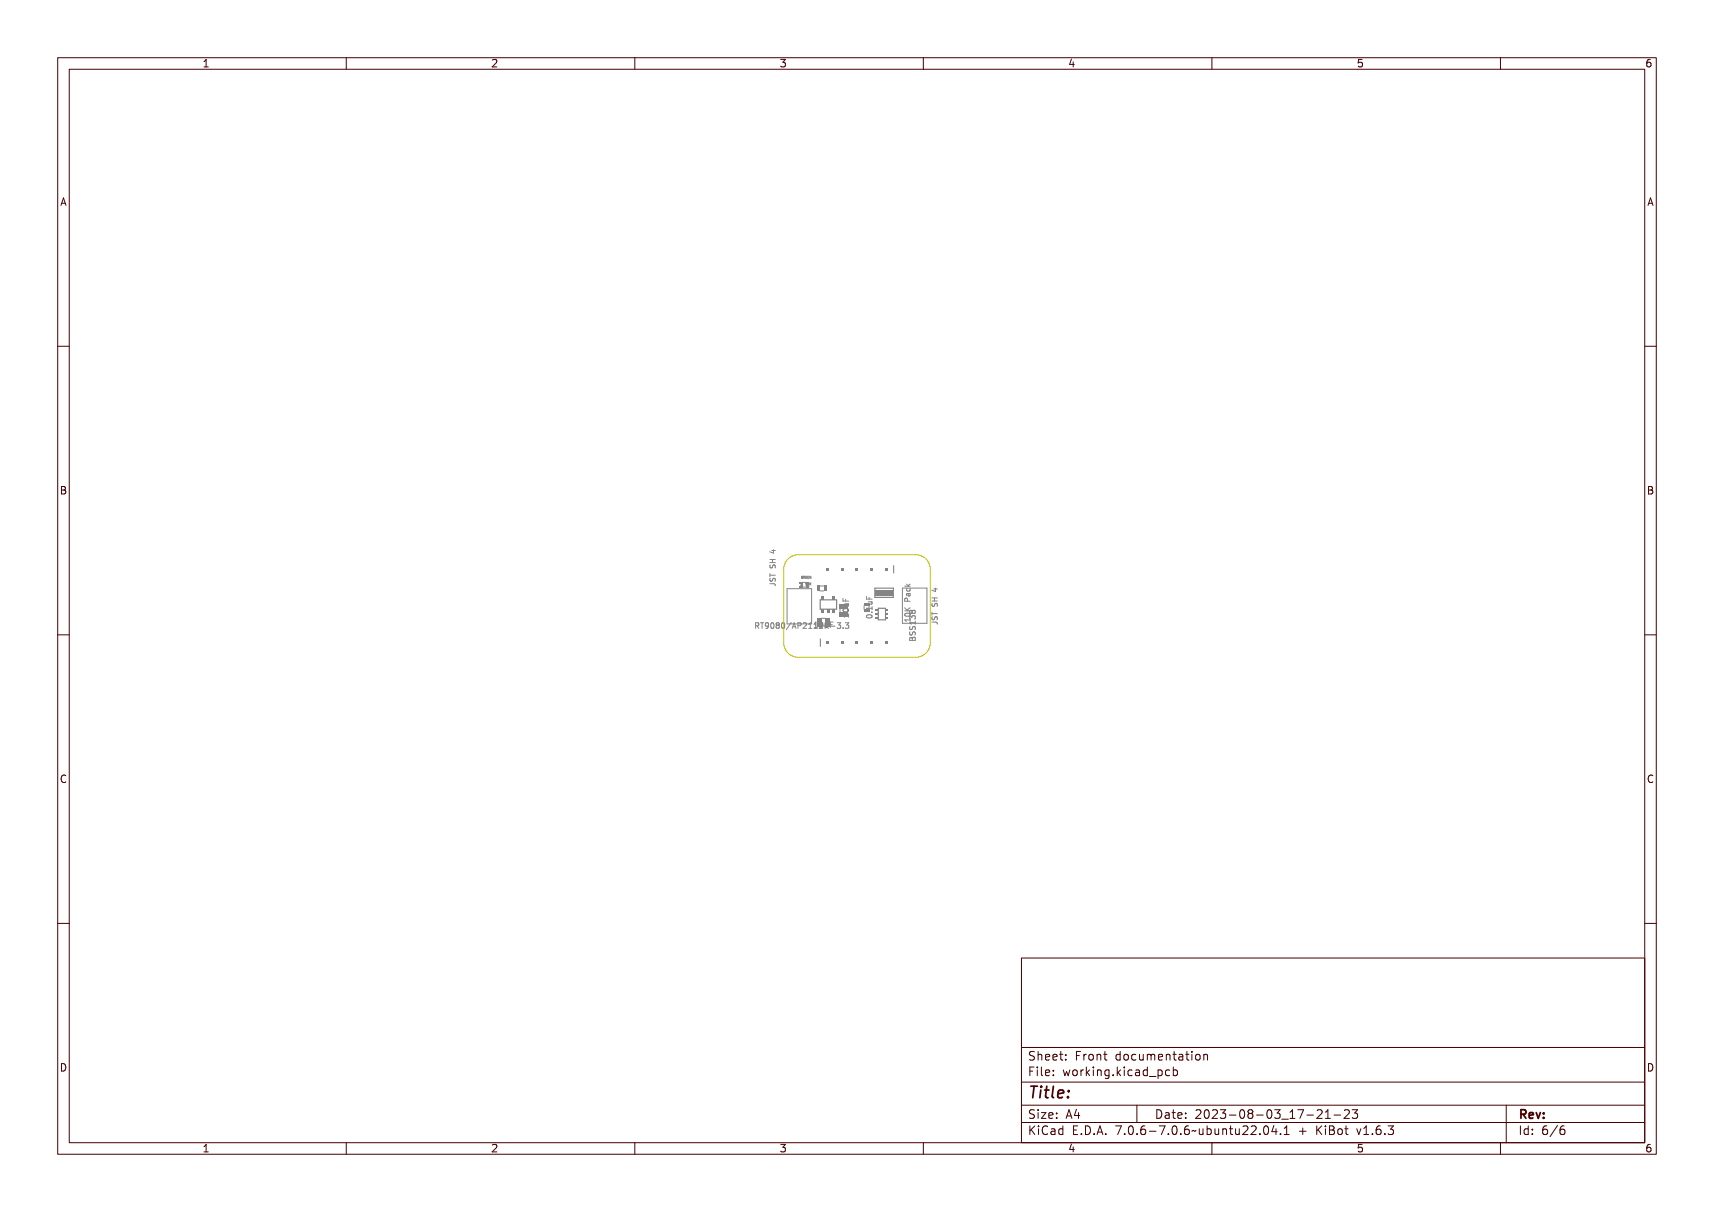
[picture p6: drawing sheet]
<svg xmlns="http://www.w3.org/2000/svg" width="297mm" height="210mm" viewBox="0 0 297 210" stroke-linecap="round" stroke-linejoin="round" font-family="sans-serif">
<defs><g id="words">
<text font-size="2.7" fill="#480000" x="178" y="190.3">Title:</text>
<g font-size="2" fill="#480000">
<text x="178" y="183.7">Sheet: Front documentation</text>
<text x="178" y="186.5">File: working.kicad_pcb</text>
<text x="178" y="193.9">Size: A4</text>
<text x="178" y="196.6">KiCad E.D.A. 7.0.6-7.0.6~ubuntu22.04.1 + KiBot v1.6.3</text>
<text x="200" y="193.9">Date: 2023-08-03_17-21-23</text>
<text x="263" y="196.6">Id: 6/6</text>
<text x="263" y="193.9">Rev:</text>
</g>
<g font-size="1.7" fill="#480000">
<text x="35" y="11.7">1</text>
<text x="85" y="11.7">2</text>
<text x="135" y="11.7">3</text>
<text x="185" y="11.7">4</text>
<text x="235" y="11.7">5</text>
<text x="285" y="11.7">6</text>
<text x="10.5" y="35.7">A</text>
<text x="285.5" y="35.7">A</text>
<text x="10.5" y="85.6">B</text>
<text x="285.5" y="85.6">B</text>
<text x="10.5" y="135.7">C</text>
<text x="285.5" y="135.7">C</text>
<text x="10.5" y="185.6">D</text>
<text x="285.5" y="185.6">D</text>
<text x="35" y="199.7">1</text>
<text x="85" y="199.7">2</text>
<text x="135" y="199.7">3</text>
<text x="185" y="199.7">4</text>
<text x="235" y="199.7">5</text>
<text x="285" y="199.7">6</text>
</g>
<g font-size="1.3" fill="#848484">
<text x="151.1" y="107.3" transform="rotate(-90 151.1 107.3)">0.1uF</text>
<text x="133.2" y="108.9">RT9080/AP2112K-3.3</text>
<text x="140.9" y="108.8">10uF</text>
<text x="158.6" y="111.2" transform="rotate(-90 158.6 111.2)">BSS138</text>
</g>
<g font-size=".5" fill="#848484">
<text x="139.1" y="100.2">GREEN</text>
<text x="139.7" y="101.4">10K</text>
</g>
</g></defs>
<g fill="none" stroke="#848484" stroke-width=".17">
<path d="M133.4 99.4v.5M133.4 99.7h.9M133.4 97.5h.9M133.4 96.9h.9M133.5 97.9v.5h.3l.1-.4 .3-.1 .1 .2v.3M133.6 99.5h.1v.2h.8v.2h-.8v.2h-.1zM133.6 97.3h.9v.1h-.5v.3h.5v.1h-.9v-.1h.3v-.3h-.3zM133.6 95.9h.5l.1-.2 .3 .3h-.3v.4h-.1l-.5-.4zM133.6 98.1h.1a.18 .18 0 0 0 0 .3 .18 .18 0 0 0 .2-.1 .29 .29 0 0 1 .5-.2 .29 .29 0 0 1-.1 .5v-.1a.22 .22 0 0 0 .1-.3 .22 .22 0 0 0-.3 0 .22 .22 0 0 0-.1 .3 .29 .29 0 0 1-.4 0 .29 .29 0 0 1 0-.4zM133.7 96h.4v.3zM133.7 95.4h.6M133.9 96.9v.6"/>
<path d="M134 95.3v.5l-.6-.2M139 99.8l-.1 .2 .1 .2M139.2 99.9h.2l-.2 .1 .1 .2 .1-.1v.1a.18 .18 0 0 1-.2-.1 .18 .18 0 0 1 0-.2zM139.5 99.9h.2v.3l-.1-.1-.1 .1zM139.5 99.9l.1 .1zM139.8 99.9h.2h-.2v.1h.2l-.2 .1v.1h.2h-.2zM140.1 99.9h.2h-.2v.1h.2l-.2 .1v.1h.2h-.2zM140.4 99.9l.1 .3 .1-.3v.3l-.2-.3v.3zM130.9 108.4h.5v-.4l-.5-.1v1M131.2 108.4l.3 .5M131.8 107.9h.5M132.1 107.9v1"/>
<path d="M132.7 108.9h.2M132.8 107.9l-.2 .2v.2l.2 .2M133.2 108h.3a.26 .26 0 0 1 .3 .2 .26 .26 0 0 1-.2 .3l.3 .4h-.1l-.3-.4h-.1v.4h-.2zM133.4 108.1h.1a.17 .17 0 0 1 .2 .1 .17 .17 0 0 1-.2 .2h-.1zM133.4 101.1l.8 .1 .1 .3M133.5 100.2l-.1 .4 .2 .1 .2-.1 .2-.4h.3v.5M133.6 101.1h.6a.26 .26 0 0 1 .3 .2 .26 .26 0 0 1-.2 .3 .21 .21 0 0 0 .1-.2 .21 .21 0 0 0-.2-.2h-.5v.2h-.1zM133.6 100.3l.1 .1a.18 .18 0 0 0 0 .3 .18 .18 0 0 0 .2-.2 .29 .29 0 0 1 .5-.2 .29 .29 0 0 1-.1 .5 .22 .22 0 0 0 .1-.3 .22 .22 0 0 0-.3-.1 .22 .22 0 0 0-.1 .3 .29 .29 0 0 1-.4 0 .29 .29 0 0 1 0-.4zM134 108h.7v.1h-.3v.8h-.1v-.8h-.3zM134.9 108h.1a.47 .47 0 0 1 .4 .5 .47 .47 0 0 1-.5 .4v-.1a.28 .28 0 0 0 .3 0 .28 .28 0 0 0 .1-.3 .3 .3 0 0 1-.5 0 .3 .3 0 0 1 .1-.5zM135.7 108.1l.1-.1a.46 .46 0 0 1 .4 .4 .46 .46 0 0 1-.4 .5l-.2-.2zM135.8 108.1a.39 .39 0 0 1 .3 .3 .39 .39 0 0 1-.3 .4l-.1-.4z"/>
<path d="M136.4 102h4.2v6.1h-4.2zM136.5 108a.27 .27 0 0 1 .4 0 .27 .27 0 0 1-.1 .4 .27 .27 0 0 1 .1 .4 .27 .27 0 0 1-.4 0 .27 .27 0 0 1 .1-.4l-.2-.1zM137.2 108.1l.1-.1a.46 .46 0 0 1 .5 .4 .46 .46 0 0 1-.5 .5l-.1-.2zM137.4 108.1a.39 .39 0 0 1 .3 .3 .39 .39 0 0 1-.3 .4l-.1-.4zM138.4 108h.2l-.5 1h-.2zM139 108h.1l.3 .9h-.1l-.1-.2h-.3l-.1 .2h-.1zM139 108.1l.2 .5h-.3zM139.6 108h.2a.31 .31 0 0 1 .4 .4 .31 .31 0 0 1-.5 .1v.4h-.1zM139.6 101.4h.2M139.6 101.1h.1M139.7 108.1h.1a.18 .18 0 0 1 .2 .2 .18 .18 0 0 1-.2 .1h-.1zM139.8 101h.1l.1 .4h-.2z"/>
<path d="M140.2 101.1v.2zM140.3 108a.34 .34 0 0 1 .6 .1 .34 .34 0 0 1-.2 .5l-.2 .2h.4v.1h-.6l.3-.4a.23 .23 0 0 0 .1-.4 .23 .23 0 0 0-.4 0zM140.4 101v.2l.2-.2-.1 .2 .1 .2-.2-.2v.2zM141 107.9l.4-.1v.9h.2v.1h-.5v-.1h.2v-.7h-.3zM141.2 108h.3v.8h.2v.1h-.5v-.1h.2v-.7h-.2zM141.8 108l.1-.1a.46 .46 0 0 1 .5 .4 .46 .46 0 0 1-.5 .5l-.1-.3zM141.9 108h.4v.8h.2v.1h-.5v-.1h.2v-.7h-.3zM142 108a.39 .39 0 0 1 .2 .3 .39 .39 0 0 1-.2 .4l-.1-.4zM142.6 108.1h.1v.5l.1 .1 .2-.1v-.5h.1v.7l-.1-.1a.23 .23 0 0 1-.3 .1 .23 .23 0 0 1-.1-.3zM142.7 108a.34 .34 0 0 1 .5 .1 .34 .34 0 0 1-.2 .5l-.2 .2h.5v.1h-.6l.3-.4a.23 .23 0 0 0 0-.4 .23 .23 0 0 0-.3 0zM143.4 107.8h.5v.2h-.4v.2h.4v.1h-.4v.5h-.1zM143.4 108h.2v.4l.4-.4h.1l-.3 .4 .3 .5h-.1l-.3-.5-.1 .5h-.2z"/>
<path d="M144.4 108.5h.3v.1h-.3zM145 108a.29 .29 0 0 1 .5 0 .29 .29 0 0 1-.1 .4 .3 .3 0 0 1 .1 .5 .3 .3 0 0 1-.5-.1h.1a.22 .22 0 0 0 .3 .1 .22 .22 0 0 0 .1-.3 .22 .22 0 0 0-.3-.1l.1-.1a.19 .19 0 0 0 .1-.3 .19 .19 0 0 0-.3 0zM146 108.7h.2v.2h-.2zM146.1 103.7v.5h.9M146.1 106.7h.9v-.2h.1v.5h-.1v-.2h-.8l.1 .2h-.1zM146.1 104.1h.1v.4h.3v-.4h.1v.4h.5v.2h-1zM146.2 105.6a.47 .47 0 0 1 .5-.2 .47 .47 0 0 1 .3 .5 .48 .48 0 0 1-.6 .2 .48 .48 0 0 1-.3-.5zM146.2 105.8l.4-.1a.37 .37 0 0 1 .5 .3 .55 .55 0 0 1-.5 .3 .55 .55 0 0 1-.5-.3zM146.2 105.9a.43 .43 0 0 1 .8 .2 .43 .43 0 0 1-.8-.2zM146.4 104.9h.7l-.1 .1a.23 .23 0 0 1 .1 .3 .23 .23 0 0 1-.3 .2h-.4v-.2h.5l.1-.1-.1-.1-.5-.1zM146.4 104.6h.6M146.5 103.8v.4"/>
<path d="M146.6 108a.29 .29 0 0 1 .5 0 .29 .29 0 0 1-.1 .4 .3 .3 0 0 1 .1 .5 .3 .3 0 0 1-.5-.1h.1a.22 .22 0 0 0 .2 .1 .22 .22 0 0 0 .1-.3 .22 .22 0 0 0-.2-.1l.1-.1a.19 .19 0 0 0 .1-.3 .19 .19 0 0 0-.3 0zM147 104.6v.4h-.6M147 106.4v.6M147 106.7h-.9l.2 .3M150.2 105.2h.8v-.2h.1v.5h-.1v-.2h-.7l.1 .3h-.2zM150.2 103.4h.1v.5h.3v-.4h.1v.4h.4v.1h-.9zM150.3 106.7l.4-.1a.38 .38 0 0 1 .5 .3 .55 .55 0 0 1-.5 .3 .55 .55 0 0 1-.5-.3zM150.3 106.8a.43 .43 0 0 1 .7 .2 .43 .43 0 0 1-.7-.2zM150.4 104.3h.7l-.1 .1a.23 .23 0 0 1 .1 .3 .23 .23 0 0 1-.2 .1h-.5v-.1h.6l.1-.1-.2-.2h-.5zM151 106h.1v.2h-.1zM156.8 105.8h.9M156.8 105.3l.5 .5"/>
<path d="M156.8 101.6h.9M156.8 106.6h.8v-.2h.1v.5h-.1v-.2h-.7l.1 .2h-.1zM156.8 104.8l.4 .3 .5-.3v.1l-.4 .3 .4 .1v.1h-.9v-.1h.4l-.4-.4zM156.8 105.8a.49 .49 0 0 1 .6-.2 .49 .49 0 0 1 .3 .4 .48 .48 0 0 1-.5 .2 .48 .48 0 0 1-.4-.4zM156.9 103.4l.3-.1 .2 .5h.3v.1h-.9zM156.9 105.8a.41 .41 0 0 1 .7 .2 .41 .41 0 0 1-.7-.2zM157 103.5h.2l.1 .3h-.4zM157.1 101.1l.2 .2 .4-.3v.1l-.3 .3 .3 .1v.1h-.9v-.1h.5zM157.1 101.2l.3 .4M157.1 101.9h.1a.25 .25 0 0 0 0 .3 .25 .25 0 0 0 .4 0 .25 .25 0 0 0 0-.3h.1a.35 .35 0 0 1-.3 .5 .35 .35 0 0 1-.3-.5zM157.1 102.7l.6-.1-.1 .1a.24 .24 0 0 1 .2 .3 .24 .24 0 0 1-.3 .2 .24 .24 0 0 1-.2-.3v-.2l-.1 .1v.3h-.1zM157.1 102v.3l.2 .1 .4-.1v-.3"/>
<path d="M157.3 104.2l-.1-.5h-.3l-.1 .5h.9M157.3 102.8l.2 .5 .2-.2v-.3M157.3 106.2l-.4 .1-.1 .2 .1 .2 .4 .1M157.7 108.4h.8v-.2h.1v.5h-.1v-.2h-.7l.1 .2h-.2zM157.7 107.4h-.9l.2 .3M157.7 105.3l-.5 .4M157.7 102.8l-.6 .1v.3M157.7 101.2l-.4 .3M157.7 109.8l.1 .1a.19 .19 0 0 0-.1 .2 .19 .19 0 0 0 .3 .1 .19 .19 0 0 0 .1-.2 .3 .3 0 0 1 .5-.2 .3 .3 0 0 1-.1 .5 .22 .22 0 0 0 .1-.3 .22 .22 0 0 0-.3 0 .32 .32 0 0 1-.5 .3 .32 .32 0 0 1-.1-.5zM157.7 109l.1 .1a.19 .19 0 0 0-.1 .2 .19 .19 0 0 0 .3 .1 .19 .19 0 0 0 .1-.2 .3 .3 0 0 1 .5-.1 .3 .3 0 0 1-.1 .5 .22 .22 0 0 0 .1-.4 .22 .22 0 0 0-.3 0 .32 .32 0 0 1-.5 .4 .32 .32 0 0 1-.1-.6zM157.7 106.7l.3-.1 .1 .2a.27 .27 0 0 1 .5-.1 .27 .27 0 0 1 0 .4 .27 .27 0 0 1-.5-.1 .27 .27 0 0 1-.4 .1 .27 .27 0 0 1 0-.4zM157.7 107.5l.3-.1 .1 .2a.3 .3 0 0 1 .5-.1 .3 .3 0 0 1-.1 .5v-.1a.22 .22 0 0 0 .1-.3 .22 .22 0 0 0-.3 0 .22 .22 0 0 0-.1 .2l-.1-.1a.19 .19 0 0 0-.3-.1 .19 .19 0 0 0 0 .3l-.1 .1z"/>
<path d="M157.8 110.6l.2-.1 .1 .2a.26 .26 0 0 1 .4-.2 .26 .26 0 0 1 .1 .3v.3h-.9zM157.8 110.7h.3v.3h-.3zM158 106.1v.1M158 105.9l-.1-.2-.2 .1v.4M158 105.9l.2-.2 .3 .1 .1 .4M158 105.9v.2M158 106.1l.1 .1M158.2 110.7h.3v.3h-.3zM161.5 103.6h.9M161.5 104.1h.9M161.5 107.8h.8l.1 .3M161.5 106.1v.5"/>
<path d="M161.5 106.3h.9M161.5 104.5l.1 .5h.2l.2-.4 .2-.1 .2 .2v.4M161.5 106.9v.3l.2 .2 .2-.1 .2-.4h.2l.1 .5M161.6 107.8h.6a.26 .26 0 0 1 .4 .2 .26 .26 0 0 1-.2 .3 .21 .21 0 0 0 .1-.3 .21 .21 0 0 0-.3-.1h-.5v.2h-.1zM161.6 106.1h.1v.3h.8v.1h-.8v.3h-.1zM161.6 103.9h.9v.1h-.4v.4h.4v.1h-.9v-.1h.4v-.4h-.4zM161.6 102.5h.6l.1-.1 .2 .2h-.2v.4h-.1l-.6-.3zM161.7 107h.1a.2 .2 0 0 0 0 .4 .18 .18 0 0 0 .2-.2 .29 .29 0 0 1 .5-.2 .29 .29 0 0 1-.1 .5v-.1a.22 .22 0 0 0 .1-.3 .22 .22 0 0 0-.3 0 .22 .22 0 0 0-.1 .3 .29 .29 0 0 1-.4 0 .29 .29 0 0 1 0-.4zM161.7 104.7l.1 .1a.18 .18 0 0 0 0 .3 .18 .18 0 0 0 .2-.2 .29 .29 0 0 1 .5-.1 .29 .29 0 0 1-.1 .4 .22 .22 0 0 0 .1-.3 .22 .22 0 0 0-.3-.1 .22 .22 0 0 0-.1 .3 .29 .29 0 0 1-.4 0 .29 .29 0 0 1 0-.4zM161.7 102.6h.5v.3zM161.8 102h.6M161.9 103.6v.5"/>
<path d="M162.1 101.9v.6l-.7-.2"/>
<circle cx="135.1" cy="108.3" r=".21"/>
<circle cx="135.9" cy="108.4" r=".09"/>
<circle cx="136.7" cy="108.2" r=".16"/>
<circle cx="136.7" cy="108.7" r=".19"/>
<circle cx="137.5" cy="108.4" r=".09"/>
<circle cx="140.2" cy="101.2" r=".17"/>
<circle cx="140.2" cy="101.2" r=".03"/>
<circle cx="142.1" cy="108.3" r=".09"/>
<circle cx="146.6" cy="106" r=".09"/>
<circle cx="150.7" cy="106.9" r=".09"/>
<circle cx="157.3" cy="105.9" r=".08"/>
<circle cx="157.5" cy="102.9" r=".15"/>
<circle cx="157.9" cy="106.9" r=".16"/>
<circle cx="158.4" cy="106.9" r=".19"/>
</g>
<path d="M152.2 105.4h1.2v2h-1.2z" fill="none" stroke="#848484" stroke-width=".2"/>
<g fill="#848484">
<path d="M151.8 106.9h.3v.3h-.3z" fill-rule="evenodd"/>
<path d="M153.5 106.9h.4v.3h-.4z" fill-rule="evenodd"/>
<path d="M151.8 106.3h.3v.2h-.3z" fill-rule="evenodd"/>
<path d="M153.5 106.3h.4v.2h-.4z" fill-rule="evenodd"/>
<path d="M151.8 105.6h.3v.3h-.3z" fill-rule="evenodd"/>
<path d="M153.5 105.6h.4v.3h-.4z" fill-rule="evenodd"/>
</g>
<path d="M142.1 103.9h2.9v1.7h-2.9z" fill="none" stroke="#848484" stroke-width=".2"/>
<g fill="#848484">
<path d="M142.3 103.2h.5v.7h-.5z" fill-rule="evenodd"/>
<path d="M142.3 105.6h.5v.6h-.5z" fill-rule="evenodd"/>
<path d="M143.3 105.6h.5v.6h-.5z" fill-rule="evenodd"/>
<path d="M144.2 103.2h.5v.7h-.5z" fill-rule="evenodd"/>
<path d="M144.2 105.6h.5v.6h-.5z" fill-rule="evenodd"/>
</g>
<path d="M142.3 107.1h.7" fill="none" stroke="#848484" stroke-width=".17"/>
<g fill="#848484">
<path d="M141.6 107.1h.7v1.4h-.7z" fill-rule="evenodd"/>
<path d="M143 107.1h.8v1.4h-.8z" fill-rule="evenodd"/>
</g>
<g fill="none" stroke="#848484" stroke-width=".17">
<path d="M138.6 101a.3 .3 0 0 1 .2 .3 .3 .3 0 0 1-.2 .3M139 101.7h.7M139 100.9h.7M140.2 101a.27 .27 0 0 0-.3 .3 .27 .27 0 0 0 .3 .3"/>
<circle cx="138.7" cy="101.7" r=".08"/>
</g>
<g fill="#848484">
<path d="M138.5 101.6h.2v.2h-.2z" fill-rule="evenodd"/>
<path d="M138.6 101.7l.4 .1z" fill-rule="evenodd"/>
<path d="M138.8 100.9h.2v.9h-.2z" fill-rule="evenodd"/>
<path d="M139.7 101.6h.5v.2h-.5z" fill-rule="evenodd"/>
<path d="M139.7 101h.2v.6h-.2z" fill-rule="evenodd"/>
<path d="M139.9 101.5l.1 .1z" fill-rule="evenodd"/>
<path d="M138.5 100.9h.3v.2h-.3z" fill-rule="evenodd"/>
<path d="M149.7 104.4h.9v.5h-.9z" fill-rule="evenodd"/>
<path d="M149.7 105.6h.9v.5h-.9z" fill-rule="evenodd"/>
</g>
<path d="M151.6 101.9h3.2v1.6h-3.2z" fill="none" stroke="#848484" stroke-width=".2"/>
<path d="M151.7 102.2h3v1h-3z" fill-rule="evenodd" fill="#848484"/>
<path d="M154.9 98v1.3" fill="none" stroke="#848484" stroke-width=".2"/>
<g fill="#848484">
<path d="M153.3 98.4h.5v.5h-.5z" fill-rule="evenodd"/>
<path d="M150.8 98.4h.5v.5h-.5z" fill-rule="evenodd"/>
<path d="M148.2 98.4h.6v.5h-.6z" fill-rule="evenodd"/>
<path d="M145.7 98.4h.5v.5h-.5z" fill-rule="evenodd"/>
<path d="M143.2 98.4h.5v.5h-.5z" fill-rule="evenodd"/>
</g>
<path d="M145.6 105.4v.7M146.9 105.4v.7" fill="none" stroke="#848484" stroke-width=".17"/>
<g fill="#848484">
<path d="M145.5 104.7h1.4v.7h-1.4z" fill-rule="evenodd"/>
<path d="M145.5 106.1h1.4v.8h-1.4z" fill-rule="evenodd"/>
</g>
<path d="M156.4 101.9h4.2v6.1h-4.2z" fill="none" stroke="#848484" stroke-width=".17"/>
<path d="M142.2 110.7v1.3" fill="none" stroke="#848484" stroke-width=".2"/>
<g fill="#848484">
<path d="M143.2 111.1h.5v.5h-.5z" fill-rule="evenodd"/>
<path d="M145.7 111.1h.5v.5h-.5z" fill-rule="evenodd"/>
<path d="M148.2 111.1h.6v.5h-.6z" fill-rule="evenodd"/>
<path d="M150.8 111.1h.5v.5h-.5z" fill-rule="evenodd"/>
<path d="M153.3 111.1h.5v.5h-.5z" fill-rule="evenodd"/>
</g>
<path d="M142 102.4h.8M142 101.5h.8" fill="none" stroke="#848484" stroke-width=".17"/>
<g fill="#848484">
<path d="M142.7 101.5h.5v.9h-.5z" fill-rule="evenodd"/>
<path d="M141.6 101.5h.5v.9h-.5z" fill-rule="evenodd"/>
</g>
<path d="M136.8 96.7l1-.5 .5-.1h20.4a2.54 2.54 0 0 1 2.5 2.6v12.7a2.54 2.54 0 0 1-2.5 2.5h-20.4a2.54 2.54 0 0 1-2.5-2.5v-12.7a2.53 2.53 0 0 1 1-2z" fill="none" stroke="#c2c200" stroke-width=".17"/>
<g fill="none" stroke="#480000" stroke-width=".17">
<path d="M10 10h277v190h-277zM12 12h273v186h-273zM60 10v2M110 10v2M160 10v2M210 10v2M260 10v2M10 60h2M285 60h2M10 110h2M285 110h2M10 160h2"/>
<path d="M285 160h2M177 166h108v32h-108zM60 198v2M110 198v2M160 198v2M177 181.5h108M177 187.5h108M177 191.5h108M177 194.5h108M178.1 195.2h.2v.6l.6-.6h.3l-.6 .6 .6 .8h-.2l-.5-.7-.2 .2v.5h-.2zM178.2 185h.9v.2h-.7v.4h.6v.2h-.6v.7h-.2zM178.3 182.4l.5-.1h.2v.2a.31 .31 0 0 0-.5-.1 .31 .31 0 0 0 0 .5 .5 .5 0 0 1 .6 .6 .5 .5 0 0 1-.8 .2l-.1-.2a.34 .34 0 0 0 .4 .1 .34 .34 0 0 0 .1-.5 .47 .47 0 0 1-.5-.2 .47 .47 0 0 1 .1-.5z"/>
<path d="M178.3 192.5l.5-.1h.2v.2a.31 .31 0 0 0-.5-.1 .31 .31 0 0 0 0 .5 .5 .5 0 0 1 .6 .6 .5 .5 0 0 1-.8 .2l-.1-.2a.34 .34 0 0 0 .4 .1 .34 .34 0 0 0 .1-.5 .47 .47 0 0 1-.5-.2 .47 .47 0 0 1 .1-.5zM179.4 182.2h.2v.6a.35 .35 0 0 1 .4-.1 .35 .35 0 0 1 .2 .4v.6h-.2v-.8h-.4v.8h-.2zM179.5 185.4h.4v.9h.4v.2h-.9v-.2h.3v-.8h-.2zM179.5 192.8h.4v.9h.4v.1h-.9v-.1h.3v-.8h-.2zM179.5 195.6h.4v.9h.4v.1h-.9v-.1h.3v-.8h-.2zM179.7 184.9h.2v.3h-.2zM179.7 192.3h.2v.3h-.2zM179.7 195.1h.2v.3h-.2zM180.6 184.9h.4v1.3l.4 .1v.2l-.5-.2v-1.2h-.3zM180.6 192.8h.8v.1l-.6 .8h.6v.1h-.8v-.1l.6-.8h-.6zM180.7 182.8a.49 .49 0 0 1 .6-.1 .49 .49 0 0 1 .2 .5h-.8a.42 .42 0 0 0 .3 .4 .42 .42 0 0 0 .4-.1v.2a.6 .6 0 0 1-.8-.1 .6 .6 0 0 1 .1-.8zM180.7 195.4l.5-.2h.3v.2a.43 .43 0 0 0-.6 0 .43 .43 0 0 0-.2 .5 .43 .43 0 0 0 .2 .5 .43 .43 0 0 0 .6 0v.2a.66 .66 0 0 1-.8-.1 .66 .66 0 0 1-.1-.8z"/>
<path d="M180.8 182.9l.4-.1 .1 .3h-.6zM181.8 195.6h.2a.45 .45 0 0 1 .5 0 .45 .45 0 0 1 .1 .4v.6h-.1v-.1a.38 .38 0 0 1-.5 .2 .38 .38 0 0 1-.2-.5 .38 .38 0 0 1 .4-.2h.3a.35 .35 0 0 0-.3-.4 .35 .35 0 0 0-.4 .2zM181.9 182.8a.49 .49 0 0 1 .6-.1 .49 .49 0 0 1 .2 .5h-.8a.42 .42 0 0 0 .3 .4 .42 .42 0 0 0 .5-.1v.2a.6 .6 0 0 1-.9-.1 .6 .6 0 0 1 .1-.8zM181.9 185.5a.49 .49 0 0 1 .6-.1 .49 .49 0 0 1 .2 .5h-.8a.42 .42 0 0 0 .3 .4 .42 .42 0 0 0 .5-.1v.2a.6 .6 0 0 1-.9-.1 .6 .6 0 0 1 .1-.8zM181.9 192.9a.49 .49 0 0 1 .6-.1 .49 .49 0 0 1 .2 .5h-.8a.42 .42 0 0 0 .3 .4 .42 .42 0 0 0 .5-.1v.2a.6 .6 0 0 1-.9-.1 .6 .6 0 0 1 .1-.8zM182 196.2l.5-.1a.31 .31 0 0 1-.2 .4 .31 .31 0 0 1-.4-.1zM182 182.9l.4-.1 .1 .3h-.6zM182 185.6l.4-.1 .1 .3h-.6zM182 193l.4-.1 .1 .3h-.6zM183 195.7l.4-.2 .2 .2v-.6h.2v1.5h-.2v-.1a.42 .42 0 0 1-.5 .1 .42 .42 0 0 1-.2-.5zM183.2 195.8l.1-.1a.4 .4 0 0 1 .3 .4 .4 .4 0 0 1-.3 .4l-.2-.2zM183.2 182.3h.2v.4h.4v.1h-.4l.1 .8h.3v.1h-.2a.3 .3 0 0 1-.4-.3v-.6h-.3v-.1h.3z"/>
<path d="M183.3 185.4h.2v.3h-.2zM183.3 186.2h.2v.3h-.2zM183.3 192.8h.2v.3h-.2zM183.3 193.6h.2v.2h-.2zM184.5 182.7h.2v.3h-.2zM184.5 183.5h.2v.2h-.2zM185.2 185.4h.2l.2 .8 .1-.5h.2l.2 .5 .1-.8h.2l-.2 1.1h-.2l-.2-.7-.2 .7h-.1zM185.4 195.2h.9v.2h-.7v.4h.6v.2h-.6v.5h.7v.1h-.9zM185.7 192.4h.2l.5 1.4h-.2l-.1-.3h-.5l-.1 .3h-.2zM185.8 192.6l.2 .7h-.4zM186.6 182.3h.9v.2h-.7v.4h.6v.2h-.6v.6h-.2zM186.7 185.5a.52 .52 0 0 1 .8 .4 .52 .52 0 0 1-.8 .4l-.1-.4z"/>
<path d="M186.8 185.6l.1-.1a.39 .39 0 0 1 .4 .4 .39 .39 0 0 1-.4 .4l-.1-.2zM186.9 196.4h.2v.2h-.2zM187.1 192.4h.2v.9h.2v.2h-.2v.3h-.2v-.3h-.6v-.2zM187.1 192.6v.7h-.4zM187.8 195.2a.76 .76 0 0 1 .9 .7 .76 .76 0 0 1-.9 .7zM188 195.4a.57 .57 0 0 1 .5 .5 .57 .57 0 0 1-.5 .6zM188 182.7h.2v.2a.3 .3 0 0 1 .3-.3 .3 .3 0 0 1 .3 .3 .37 .37 0 0 0-.5-.1 .37 .37 0 0 0-.1 .4v.5h-.2zM188 185.4h.2v.2a.3 .3 0 0 1 .3-.3 .3 .3 0 0 1 .3 .3 .37 .37 0 0 0-.5-.1 .37 .37 0 0 0-.1 .4v.6h-.2zM189.1 184.9h.1v.9l.5-.4h.2l-.4 .4 .5 .7h-.2l-.4-.6-.2 .1v.5h-.1zM189.1 182.8a.52 .52 0 0 1 .8 .4 .52 .52 0 0 1-.8 .4l-.1-.4zM189.2 182.9l.1-.1a.39 .39 0 0 1 .4 .4 .39 .39 0 0 1-.4 .4l-.1-.2zM189.3 196.4h.3v.2h-.3z"/>
<path d="M190.2 182.7h.2v.1a.35 .35 0 0 1 .4-.1 .35 .35 0 0 1 .3 .4v.6h-.2l-.1-.8h-.3l-.1 .8h-.2zM190.3 185.4h.4v.9h.4v.2h-.9v-.2h.4v-.8h-.3zM190.5 195.2h.3l.4 1.4h-.2l-.1-.3h-.5l-.1 .3h-.2zM190.6 184.9h.1v.3h-.1zM190.6 195.4l.2 .7h-.4zM191.4 185.4h.2v.1a.35 .35 0 0 1 .4-.1 .35 .35 0 0 1 .3 .4v.7h-.2l-.1-.9h-.3l-.1 .9h-.2zM191.7 182.3h.1v.4h.4v.1h-.4l.1 .8h.3v.1h-.2a.3 .3 0 0 1-.3-.3v-.6h-.3v-.1h.3zM191.7 196.4h.3v.2h-.3zM192.7 185.5l.3-.2 .3 .2v-.1h.2v1a.53 .53 0 0 1-.8 .4v-.2a.36 .36 0 0 0 .4 .1 .36 .36 0 0 0 .2-.4l-.1 .1a.53 .53 0 0 1-.7-.3 .53 .53 0 0 1 .2-.6zM192.8 185.6l.1-.1a.39 .39 0 0 1 .4 .4 .39 .39 0 0 1-.4 .4l-.1-.2zM193.8 195.2h.9l-.5 1.4h-.2l.5-1.2h-.7zM193.9 182.8l.3-.2 .3 .2v-.6h.2v1.5h-.2v-.1a.42 .42 0 0 1-.6 .1 .42 .42 0 0 1-.1-.5z"/>
<path d="M194.1 182.8a.4 .4 0 0 1 .4 .4 .4 .4 0 0 1-.4 .4l-.2-.4zM194.1 186.2h.3v.3h-.3zM195.1 184.9h.2v.9l.4-.4h.3l-.5 .4 .5 .7h-.2l-.4-.6-.1 .1v.5h-.2zM195.1 182.8a.52 .52 0 0 1 .8 .4 .52 .52 0 0 1-.8 .4l-.1-.4zM195.2 182.9l.1-.1a.39 .39 0 0 1 .4 .4 .39 .39 0 0 1-.4 .4l-.1-.2zM195.3 196.4h.3v.2h-.3zM196.3 185.4h.5v.9h.3v.2h-.9v-.2h.4v-.8h-.3zM196.3 195.4a.5 .5 0 0 1 .7-.1 .5 .5 0 0 1 .1 .6 .52 .52 0 0 1-.4 .8 .52 .52 0 0 1-.5-.8zM196.4 182.8a.39 .39 0 0 1 .4-.2 .39 .39 0 0 1 .3 .3 .4 .4 0 0 0-.6 0 .4 .4 0 0 0 0 .6 .4 .4 0 0 0 .6 0 .41 .41 0 0 1-.4 .3 .41 .41 0 0 1-.4-.3v-.5zM196.5 195.4a.57 .57 0 0 1 .4 .9l-.3 .2a.86 .86 0 0 1-.1-1.1zM196.6 184.9h.2v.3h-.2zM197 191.5v3"/>
<path d="M197.4 182.7h.2v.8l.2 .1 .3-.2v-.7h.2v1h-.2v-.1a.35 .35 0 0 1-.4 .2 .35 .35 0 0 1-.3-.5zM197.6 185.5a.39 .39 0 0 1 .4-.2 .39 .39 0 0 1 .3 .3 .4 .4 0 0 0-.6 0 .4 .4 0 0 0 0 .6 .4 .4 0 0 0 .6 0 .41 .41 0 0 1-.4 .3 .41 .41 0 0 1-.4-.3v-.5zM197.7 196.4h.3v.2h-.3zM198.6 182.7h.1l.2-.1a.22 .22 0 0 0 .2 .2 .22 .22 0 0 0 .2-.2l.2 .3 .1 .8h-.2v-.8l-.1-.1-.2 .1v.8h-.1v-.8l-.2-.1-.1 .1v.8h-.1zM198.7 185.4h.1a.45 .45 0 0 1 .5 0 .45 .45 0 0 1 .2 .4v.7h-.2v-.2a.38 .38 0 0 1-.5 .2 .38 .38 0 0 1-.2-.5 .38 .38 0 0 1 .5-.2h.2a.35 .35 0 0 0-.3-.4 .35 .35 0 0 0-.3 .2zM198.7 195.4l.5-.2h.2v.2a.43 .43 0 0 0-.5 0 .43 .43 0 0 0-.1 .5 .48 .48 0 0 1 .7 0 .48 .48 0 0 1-.1 .7 .48 .48 0 0 1-.7-.1l-.1-.6zM198.8 186l.5-.1a.31 .31 0 0 1-.1 .4 .31 .31 0 0 1-.4-.1zM198.9 195.9a.29 .29 0 0 1 .4 .1 .29 .29 0 0 1-.1 .4 .29 .29 0 0 1-.4-.1zM199.9 185.5l.3-.2 .3 .2v-.6h.2v1.6h-.2v-.2a.42 .42 0 0 1-.5 .1 .42 .42 0 0 1-.2-.5zM199.9 182.8a.49 .49 0 0 1 .6-.1 .49 .49 0 0 1 .2 .5h-.7a.42 .42 0 0 0 .2 .4 .42 .42 0 0 0 .5-.1v.2a.6 .6 0 0 1-.8-.1 .6 .6 0 0 1 0-.8zM200 196h.5v.2h-.5zM200 185.6l.1-.1a.39 .39 0 0 1 .4 .4 .39 .39 0 0 1-.4 .4l-.1-.2z"/>
<path d="M200.1 182.9l.3-.1 .2 .3h-.6zM200.1 192.4a.76 .76 0 0 1 1 .7 .76 .76 0 0 1-1 .7zM200.3 192.6a.57 .57 0 0 1 .6 .5 .57 .57 0 0 1-.6 .6zM200.9 186.8l1.2 .1zM201 195.2h.9l-.5 1.4h-.2l.5-1.2h-.7zM201.1 182.7h.1v.1a.35 .35 0 0 1 .5-.1 .35 .35 0 0 1 .2 .4v.6h-.2v-.8h-.4l-.1 .8h-.1zM201.4 192.8h.2a.45 .45 0 0 1 .5 0 .45 .45 0 0 1 .1 .4v.6h-.1v-.1a.38 .38 0 0 1-.5 .2 .38 .38 0 0 1-.2-.5 .38 .38 0 0 1 .4-.2h.3a.35 .35 0 0 0-.3-.4 .35 .35 0 0 0-.4 .2zM201.6 193.4l.5-.1a.31 .31 0 0 1-.2 .4 .31 .31 0 0 1-.4-.1zM202.2 185.4h.2v.1a.46 .46 0 0 1 .6 0 .46 .46 0 0 1 .1 .6 .39 .39 0 0 1-.2 .4 .39 .39 0 0 1-.5-.2v.6h-.2zM202.5 182.3h.2v.4h.4v.1h-.4v.8h.4v.1h-.2a.3 .3 0 0 1-.4-.3v-.6h-.3v-.1h.3zM202.5 185.6l.1-.1a.4 .4 0 0 1 .4 .4 .4 .4 0 0 1-.4 .4l-.2-.2zM202.5 196.4h.3v.2h-.3z"/>
<path d="M202.8 192.4h.2v.4h.4v.1h-.4l.1 .8h.3v.1h-.2a.3 .3 0 0 1-.4-.3v-.6h-.3v-.1h.3zM203.5 182.7h.2a.45 .45 0 0 1 .4 0 .45 .45 0 0 1 .2 .4v.6h-.2v-.1a.38 .38 0 0 1-.5 .2 .38 .38 0 0 1-.2-.5 .38 .38 0 0 1 .5-.2h.2a.35 .35 0 0 0-.2-.4 .35 .35 0 0 0-.4 .2zM203.5 195.4a.5 .5 0 0 1 .7-.1 .5 .5 0 0 1 .1 .6 .52 .52 0 0 1-.4 .8 .52 .52 0 0 1-.5-.8zM203.6 185.5a.39 .39 0 0 1 .4-.2 .39 .39 0 0 1 .3 .3 .4 .4 0 0 0-.5 0 .4 .4 0 0 0 0 .6 .4 .4 0 0 0 .5 0 .41 .41 0 0 1-.4 .3 .41 .41 0 0 1-.4-.3v-.5zM203.7 183.3l.4-.1a.31 .31 0 0 1-.1 .4 .31 .31 0 0 1-.4-.1zM203.7 195.4a.57 .57 0 0 1 .4 .9l-.2 .2a.86 .86 0 0 1-.2-1.1zM203.9 192.9a.49 .49 0 0 1 .6-.1 .49 .49 0 0 1 .2 .5h-.8a.42 .42 0 0 0 .3 .4 .42 .42 0 0 0 .5-.1v.2a.6 .6 0 0 1-.9-.1 .6 .6 0 0 1 .1-.8zM204 193l.4-.1 .1 .3h-.6zM204.7 184.9h.1v.6a.45 .45 0 0 1 .7 0 .45 .45 0 0 1 0 .6 .39 .39 0 0 1-.2 .4 .39 .39 0 0 1-.5-.2v.2h-.1zM204.9 182.3h.2v.4h.4v.1h-.4v.8h.4v.1h-.2a.3 .3 0 0 1-.4-.3v-.6h-.3v-.1h.3zM204.9 185.6l.1-.1a.39 .39 0 0 1 .4 .4 .39 .39 0 0 1-.4 .4l-.1-.2zM204.9 196.4h.3v.2h-.3z"/>
<path d="M205.3 192.8h.2v.3h-.2zM205.3 193.6h.2v.2h-.2zM205.9 182.7h.5v.9h.3v.1h-.9v-.1h.4v-.8h-.3zM205.9 195.4l.5-.2h.2v.2a.43 .43 0 0 0-.5 0 .43 .43 0 0 0-.1 .5 .48 .48 0 0 1 .7 0 .48 .48 0 0 1-.1 .7 .48 .48 0 0 1-.7-.1l-.1-.6zM206.1 195.9a.29 .29 0 0 1 .4 .1 .29 .29 0 0 1-.1 .4 .29 .29 0 0 1-.4-.1zM206.2 182.2h.2v.3h-.2zM207 196l.3-.1 .5 .1 .2-.1a.38 .38 0 0 1-.7 .2l-.3 .1zM207.1 182.8a.52 .52 0 0 1 .8 .4 .52 .52 0 0 1-.8 .4l-.1-.4zM207.3 182.9l.1-.1a.39 .39 0 0 1 .4 .4 .39 .39 0 0 1-.4 .4l-.2-.2zM207.4 192.5a.53 .53 0 0 1 .8 .1 .53 .53 0 0 1-.3 .7l-.3 .4h.7v.1h-.9v-.1l.3-.4a.49 .49 0 0 0 .2-.7l-.5 .1zM208.3 182.7h.1v.1a.35 .35 0 0 1 .5-.1 .35 .35 0 0 1 .2 .4v.6h-.2v-.8h-.4l-.1 .8h-.1zM208.3 195.6h.1l.1 .8 .2 .1 .2-.2v-.7h.2v1h-.2v-.1a.35 .35 0 0 1-.4 .2 .35 .35 0 0 1-.2-.5z"/>
<path d="M208.7 192.6a.5 .5 0 0 1 .6-.1 .5 .5 0 0 1 .2 .6 .52 .52 0 0 1-.5 .8 .52 .52 0 0 1-.4-.8zM208.9 192.6a.57 .57 0 0 1 .4 .9l-.3 .2a.86 .86 0 0 1-.1-1.1zM209.5 195.1h.2v.6a.45 .45 0 0 1 .6-.1 .45 .45 0 0 1 .1 .7 .39 .39 0 0 1-.3 .4 .39 .39 0 0 1-.4-.2v.1h-.2zM209.7 195.8l.1-.1a.4 .4 0 0 1 .4 .4 .4 .4 0 0 1-.4 .4l-.1-.2zM209.8 192.5a.53 .53 0 0 1 .8 .1 .53 .53 0 0 1-.3 .7l-.3 .4h.7v.1h-.9v-.1l.3-.4a.49 .49 0 0 0 .2-.7l-.5 .1zM210 198v2M210.7 195.6h.2v.8l.2 .1 .2-.2v-.7h.2v1h-.2v-.1a.35 .35 0 0 1-.4 .2 .35 .35 0 0 1-.2-.5zM211 192.4a.46 .46 0 0 1 .6 0 .46 .46 0 0 1 .1 .6l-.1 .1a.45 .45 0 0 1 .2 .6 .45 .45 0 0 1-.6 .2l-.2-.1v-.2a.35 .35 0 0 0 .5 .1 .35 .35 0 0 0 0-.5h-.3v-.2a.28 .28 0 0 0 .4-.1 .28 .28 0 0 0 0-.3 .28 .28 0 0 0-.4 0h-.2zM211.9 195.6h.2v.1a.35 .35 0 0 1 .4-.1 .35 .35 0 0 1 .2 .4v.6h-.2v-.8h-.4v.8h-.2zM212.4 193.2h.5v.2h-.5zM213.3 195.2h.2v.4h.4v.1h-.4v.8h.4v.1h-.2a.3 .3 0 0 1-.4-.3v-.6h-.3v-.1h.3zM213.5 192.6a.5 .5 0 0 1 .6-.1 .5 .5 0 0 1 .2 .6 .52 .52 0 0 1-.5 .8 .52 .52 0 0 1-.4-.8z"/>
<path d="M213.7 192.6a.57 .57 0 0 1 .4 .9l-.3 .2a.86 .86 0 0 1-.1-1.1zM214.3 195.6h.2v.8l.2 .1 .2-.2v-.7h.2v1h-.2v-.1a.35 .35 0 0 1-.4 .2 .35 .35 0 0 1-.2-.5zM214.7 192.5a.41 .41 0 0 1 .7-.1 .41 .41 0 0 1-.2 .7 .42 .42 0 0 1 .2 .6 .42 .42 0 0 1-.7 0 .42 .42 0 0 1 .2-.6l-.3-.2zM215.5 195.3a.53 .53 0 0 1 .8 .1 .53 .53 0 0 1-.3 .7l-.3 .4h.6v.1h-.9v-.1l.4-.4a.49 .49 0 0 0 .2-.8l-.5 .2zM216 193.2h.5v.2h-.5zM216.7 195.3a.53 .53 0 0 1 .8 .1 .53 .53 0 0 1-.3 .7l-.3 .4h.6v.1h-.9v-.1l.4-.4a.49 .49 0 0 0 .2-.8l-.5 .2zM217.1 192.6a.5 .5 0 0 1 .7-.1 .5 .5 0 0 1 .1 .6 .52 .52 0 0 1-.5 .8 .52 .52 0 0 1-.4-.8zM217.3 192.6a.57 .57 0 0 1 .4 .9l-.3 .2a.86 .86 0 0 1-.1-1.1zM218.2 196.4h.2v.2h-.2zM218.2 192.4a.46 .46 0 0 1 .6 0 .46 .46 0 0 1 .1 .6l-.1 .1a.45 .45 0 0 1 .2 .6 .45 .45 0 0 1-.6 .2l-.2-.1v-.2a.35 .35 0 0 0 .5 .1 .35 .35 0 0 0 0-.5h-.3v-.2a.28 .28 0 0 0 .4-.1 .28 .28 0 0 0 0-.3 .28 .28 0 0 0-.4 0h-.2zM219.2 195.4a.5 .5 0 0 1 .6-.1 .5 .5 0 0 1 .2 .6 .52 .52 0 0 1-.5 .8 .52 .52 0 0 1-.5-.8zM219.2 194.2l1.3 .1z"/>
<path d="M219.4 195.4a.57 .57 0 0 1 .3 .9l-.2 .2a.86 .86 0 0 1-.1-1.1zM220.7 192.5l.5-.1v1.3h.3v.1h-.8v-.1h.3v-1.1h-.3zM220.8 195.2h.2v.9h.2v.2h-.2v.3h-.2v-.3h-.6v-.2zM220.8 195.4v.7h-.4zM221.8 196.4h.2v.2h-.2zM221.8 192.4h.9l-.5 1.4h-.2l.5-1.2h-.7zM222.8 195.3l.5-.1v1.3h.3v.1h-.8v-.1h.3v-1.1h-.3zM223.2 193.2h.5v.2h-.5zM224.2 192.5a.53 .53 0 0 1 .8 .1 .53 .53 0 0 1-.3 .7l-.3 .4h.7v.1h-.9v-.1l.3-.4a.49 .49 0 0 0 .2-.7l-.5 .1zM225.4 195.5h.2v.4h.4v.2h-.4v.4h-.2v-.4h-.4v-.2h.4zM225.5 192.5l.5-.1v1.3h.3v.1h-.8v-.1h.3v-1.1h-.3zM226.8 193.2h.5v.2h-.5z"/>
<path d="M227.5 195.2h.2v.6l.6-.6h.2l-.6 .6 .6 .8h-.2l-.5-.7-.1 .2v.5h-.2zM227.8 192.5a.53 .53 0 0 1 .8 .1 .53 .53 0 0 1-.2 .7l-.4 .4h.7v.1h-.9v-.1l.3-.4a.49 .49 0 0 0 .2-.7l-.5 .1zM228.8 195.6h.4v.9h.4v.1h-.9v-.1h.4v-.8h-.3zM229.1 192.4a.46 .46 0 0 1 .6 0 .46 .46 0 0 1 0 .6l-.1 .1a.45 .45 0 0 1 .3 .6 .45 .45 0 0 1-.7 .2l-.2-.1v-.2a.35 .35 0 0 0 .5 .1 .35 .35 0 0 0 0-.5h-.2v-.2a.28 .28 0 0 0 .3-.1 .28 .28 0 0 0 0-.3 .28 .28 0 0 0-.4 0h-.1zM229.1 195.1h.1v.3h-.1zM229.9 195.2h.4a.35 .35 0 0 1 .5 .2 .35 .35 0 0 1-.3 .5 .41 .41 0 0 1 .3 .5 .41 .41 0 0 1-.5 .2h-.4zM230.1 196h.2a.27 .27 0 0 1 .3 .2 .27 .27 0 0 1-.3 .3h-.2zM230.1 195.4h.2a.23 .23 0 0 1 .3 .2 .23 .23 0 0 1-.3 .2h-.2zM231.2 193.2h1.1M231.2 195.7a.52 .52 0 0 1 .8 .4 .52 .52 0 0 1-.8 .4l-.1-.4zM231.3 195.8l.1-.1a.39 .39 0 0 1 .4 .4 .39 .39 0 0 1-.4 .4l-.1-.2zM232.6 195.2h.1v.4h.4v.1h-.4l.1 .8h.3v.1h-.2a.3 .3 0 0 1-.3-.3v-.6h-.3v-.1h.3z"/>
<path d="M233 192.4l.2-.1h.3l.2 .1 .1 .3-.1 .2-.8 .9h.9M234.3 192.3h.9l-.5 .6 .5 .1v.6l-.2 .2h-.5l-.2-.2M234.6 195.6h.2l.3 .9 .4-.9h.2l-.4 1h-.3zM236 195.3l.5-.1v1.3h.3v.1h-.8v-.1h.3v-1.1h-.3zM237.4 196.4h.3v.2h-.3zM238.4 195.4l.5-.2h.2v.2a.43 .43 0 0 0-.5 0 .43 .43 0 0 0-.1 .5 .48 .48 0 0 1 .7 0 .48 .48 0 0 1-.1 .7 .48 .48 0 0 1-.7-.1l-.1-.6zM238.6 195.9a.29 .29 0 0 1 .4 .1 .29 .29 0 0 1-.1 .4 .29 .29 0 0 1-.4-.1zM239.8 196.4h.3v.2h-.3zM240.7 195.2a.46 .46 0 0 1 .6 0 .46 .46 0 0 1 .1 .6l-.1 .1a.45 .45 0 0 1 .2 .6 .45 .45 0 0 1-.6 .2l-.2-.1v-.2a.35 .35 0 0 0 .5 .1 .35 .35 0 0 0 0-.5l-.3-.1v-.1a.28 .28 0 0 0 .4-.1 .28 .28 0 0 0 0-.3 .28 .28 0 0 0-.4 0h-.2zM260 198v2M261 191.5v6.5M263.2 195.2h.8v.2h-.3v1.1h.3v.1h-.8v-.1h.3v-1.1h-.3z"/>
<path d="M264.4 195.7l.3-.2 .3 .2v-.6h.2v1.5h-.2v-.1a.42 .42 0 0 1-.5 .1 .42 .42 0 0 1-.2-.5zM264.6 195.8l.1-.1a.4 .4 0 0 1 .3 .4 .4 .4 0 0 1-.3 .4l-.2-.2zM265.9 195.6h.2v.3h-.2zM265.9 196.4h.2v.2h-.2zM268.1 195.4l.5-.2h.2v.2a.43 .43 0 0 0-.5 0 .43 .43 0 0 0-.2 .5 .48 .48 0 0 1 .7 0 .48 .48 0 0 1-.1 .7 .48 .48 0 0 1-.6-.1l-.2-.6zM268.2 195.9a.29 .29 0 0 1 .4 .1 .29 .29 0 0 1 0 .4 .29 .29 0 0 1-.4-.1zM269.9 195.2h.2l-.8 1.6h-.2zM270.5 195.4l.5-.2h.2v.2a.43 .43 0 0 0-.5 0 .43 .43 0 0 0-.2 .5 .48 .48 0 0 1 .7 0 .48 .48 0 0 1 0 .7 .48 .48 0 0 1-.7-.1l-.1-.6zM270.6 195.9a.29 .29 0 0 1 .4 .1 .29 .29 0 0 1 0 .4 .29 .29 0 0 1-.4-.1z"/>
<circle cx="196.7" cy="195.9" r=".13"/>
<circle cx="203.9" cy="195.9" r=".13"/>
<circle cx="209" cy="193.1" r=".13"/>
<circle cx="213.8" cy="193.1" r=".13"/>
<circle cx="215" cy="193.4" r=".29"/>
<circle cx="215" cy="192.8" r=".25"/>
<circle cx="217.4" cy="193.1" r=".13"/>
<circle cx="219.5" cy="195.9" r=".13"/>
</g>
<g fill="none" stroke="#480000" stroke-width=".3">
<path d="M178.1 188.4h1.4v.2h-.6v1.7h-.2v-1.7h-.6zM179.9 188.8h.7v1.3h.4v.2h-1.2v-.2h.5v-1.1h-.4zM180.3 188.3h.3v.3h-.3zM181.8 188.4h.2v.4h.6v.2h-.6v1l.2 .1h.4v.2a.55 .55 0 0 1-.8-.5v-.8h-.4v-.2h.4zM183 188.3h.6l.1 1.6 .1 .2h.4v.2a.54 .54 0 0 1-.8-.5v-1.4h-.4zM184.8 189a.65 .65 0 0 1 .8-.1 .65 .65 0 0 1 .3 .7h-1.1a.56 .56 0 0 0 .4 .5 .56 .56 0 0 0 .6-.1v.2a.81 .81 0 0 1-1.1-.1 .81 .81 0 0 1 .1-1.1zM185 189.1l.3-.1a.37 .37 0 0 1 .3 .4h-.8zM186.7 188.9h.3v.4h-.3zM186.7 189.9h.3v.4h-.3zM263.1 192.4a.73 .73 0 0 1 .9 .2v.3l-.3 .3 .5 .6h-.2l-.3-.4-.2-.2h-.2v.6h-.2zM263.3 192.6h.2a.26 .26 0 0 1 .3 .2 .26 .26 0 0 1-.2 .3h-.3zM264.5 192.9a.49 .49 0 0 1 .6-.1 .49 .49 0 0 1 .2 .5h-.8a.42 .42 0 0 0 .3 .4 .42 .42 0 0 0 .4-.1v.2a.6 .6 0 0 1-.8-.1 .6 .6 0 0 1 .1-.8z"/>
<path d="M264.6 193l.3-.1 .2 .3h-.6zM265.5 192.8h.2l.3 .9 .3-.9h.2l-.4 1h-.2zM267.1 192.8h.2v.3h-.2zM267.1 193.6h.2v.2h-.2z"/>
</g>
<use href="#words"/>
</svg>
